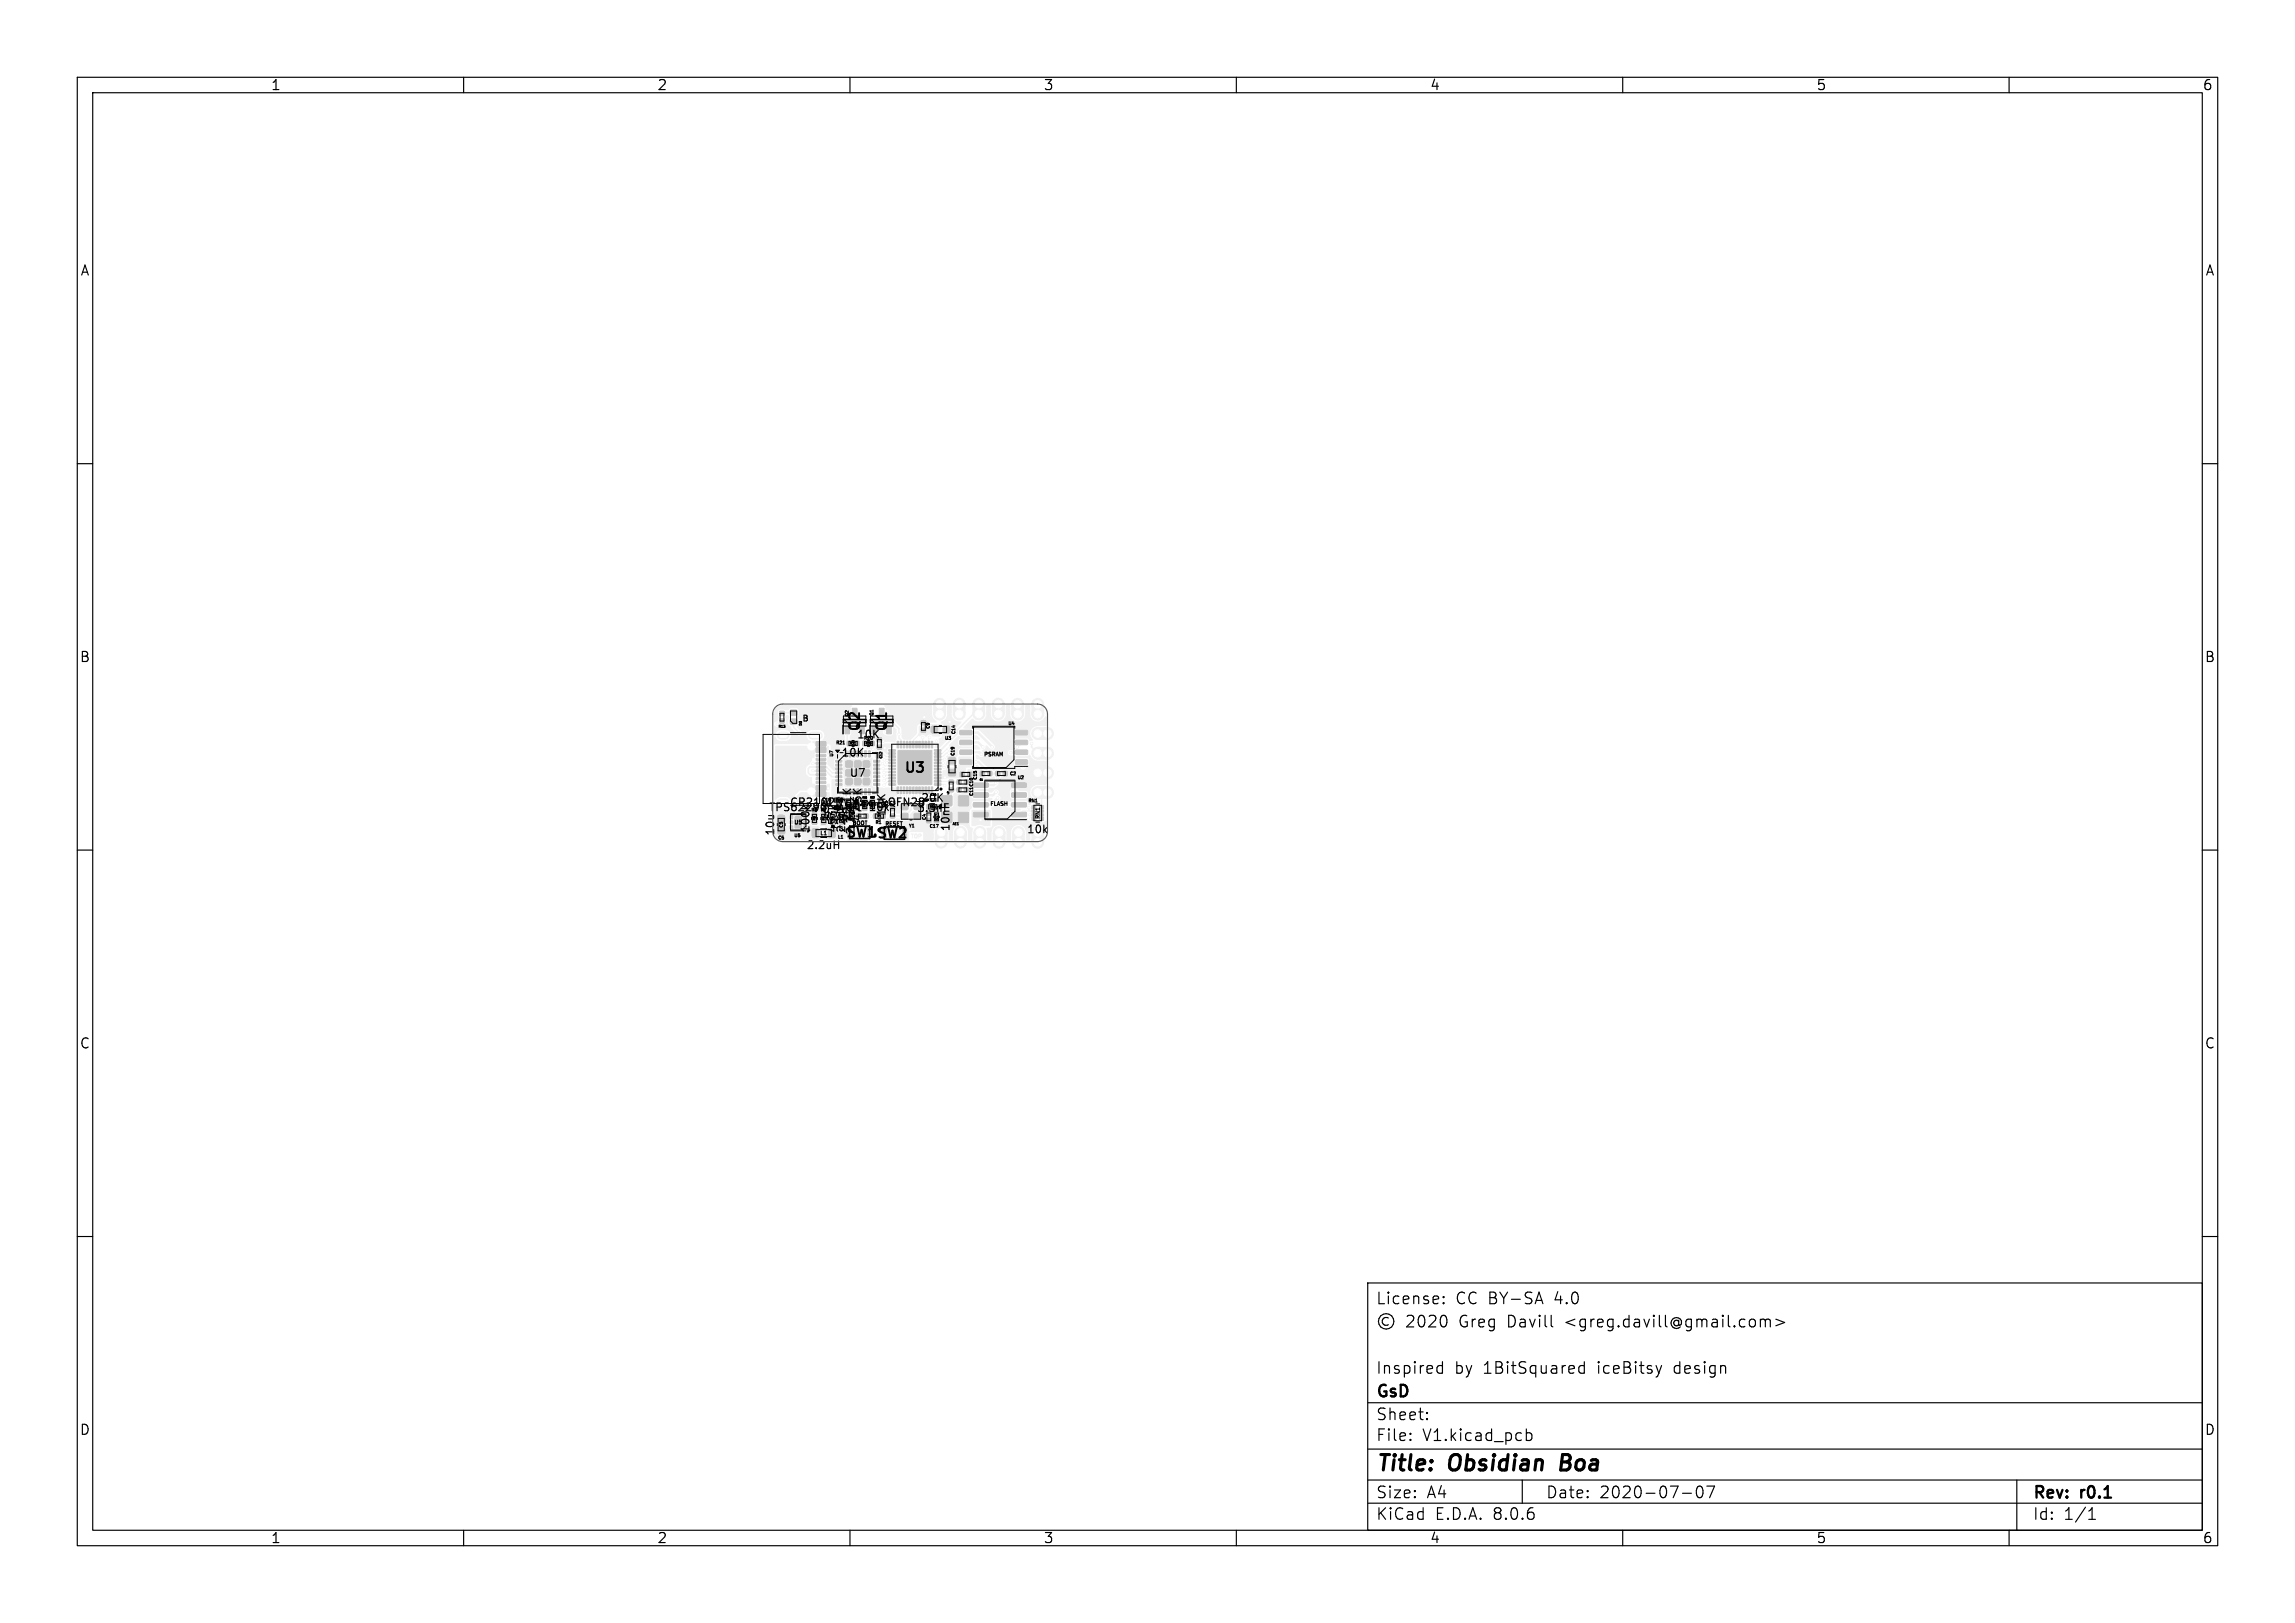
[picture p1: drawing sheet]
<svg xmlns="http://www.w3.org/2000/svg" width="297mm" height="210mm" viewBox="0 0 297 210" stroke-linecap="round" stroke-linejoin="round" font-family="sans-serif">
<defs><g id="words">
<g font-size="2.8">
<text x="178" y="190.9">Title:</text>
<text x="187.7" y="190.9">Obsidian</text>
<text x="202.8" y="190.9">Boa</text>
</g>
<g font-size="2.1">
<text x="178" y="172">©</text>
<text x="178" y="169">License:</text>
<text x="181.9" y="172">2020</text>
<text x="188.4" y="169">CC BY-SA</text>
<text x="188.9" y="172">Greg</text>
<text x="195.2" y="172">Davill</text>
<text x="201.3" y="169">4.0</text>
<text x="202.8" y="172">&lt;greg.davill@gmail.com&gt;</text>
<text x="178" y="178">Inspired</text>
<text x="188.2" y="178">by</text>
<text x="192" y="178">1BitSquared</text>
<text x="206.9" y="178">iceBitsy</text>
<text x="216.9" y="178">design</text>
<text x="178" y="184">Sheet:</text>
<text x="178" y="181.2">GsD</text>
<text x="178" y="186.7">File:</text>
<text x="184.1" y="186.7">V1.kicad_pcb</text>
<text x="178" y="196.9">KiCad</text>
<text x="178" y="194.1">Size:</text>
<text x="184.7" y="194.1">A4</text>
<text x="185.7" y="196.9">E.D.A.</text>
<text x="193.3" y="196.9">8.0.6</text>
<text x="200" y="194.1">Date:</text>
<text x="207" y="194.1">2020-07-07</text>
<text x="263" y="194.3">Rev:</text>
<text x="263" y="196.9">Id:</text>
<text x="267.1" y="196.9">1/1</text>
<text x="269.4" y="194.3">r0.1</text>
</g>
<g font-size="1.8">
<text x="35" y="11.9">1</text>
<text x="85" y="11.9">2</text>
<text x="135" y="11.9">3</text>
<text x="185" y="11.9">4</text>
<text x="235" y="11.9">5</text>
<text x="285" y="11.9">6</text>
<text x="10.3" y="35.9">A</text>
<text x="285.4" y="35.9">A</text>
<text x="10.3" y="85.9">B</text>
<text x="285.3" y="85.9">B</text>
<text x="111.6" y="94.8" transform="rotate(-90 111.6 94.8)">Q2</text>
<text x="115.1" y="94.8" transform="rotate(-90 115.1 94.8)">Q1</text>
<text x="116.9" y="100.3">U3</text>
<text x="109.3" y="108.7">SW1SW2</text>
<text x="10.3" y="135.9">C</text>
<text x="285.3" y="135.9">C</text>
<text x="10.3" y="185.9">D</text>
<text x="285.3" y="185.9">D</text>
<text x="35" y="199.9">1</text>
<text x="85" y="199.9">2</text>
<text x="135" y="199.9">3</text>
<text x="185" y="199.9">4</text>
<text x="235" y="199.9">5</text>
<text x="285" y="199.9">6</text>
</g>
<g font-size="1.4">
<text x="110.8" y="95.8">10K</text>
<text x="108.8" y="98.1">10K</text>
<text x="109.9" y="100.7">U7</text>
<text x="99.4" y="105.2">TPS62290</text>
<text x="102.1" y="104.5">CP2102N-Axx-xQFN28</text>
<text x="105" y="107.9" transform="rotate(-90 105 107.9)">100k</text>
<text x="106.3" y="106.4">4.7uF</text>
<text x="106.3" y="105.4">0.1uF</text>
<text x="108.5" y="107.9" transform="rotate(-90 108.5 107.9)">453k</text>
<text x="110.4" y="106.4" transform="rotate(-90 110.4 106.4)">22.1K</text>
<text x="111.5" y="105.2" transform="rotate(-90 111.5 105.2)">2K</text>
<text x="111.7" y="106.4" transform="rotate(-90 111.7 106.4)">47.5K</text>
<text x="112.3" y="105.2">10k</text>
<text x="114.8" y="105.7" transform="rotate(-90 114.8 105.7)">10K</text>
<text x="118.6" y="105.3">3.3nF</text>
<text x="119.1" y="104">20K</text>
<text x="123.1" y="107.7" transform="rotate(-90 123.1 107.7)">10nF</text>
<text x="100.4" y="108.2" transform="rotate(-90 100.4 108.2)">10u</text>
<text x="104.3" y="110.1">2.2uH</text>
<text x="110.8" y="108.1" transform="rotate(-90 110.8 108.1)">2.2uF</text>
<text x="132.8" y="108">10k</text>
</g>
<text font-size="1" x="103.7" y="93.5">B</text>
<g font-size=".7">
<text x="127.3" y="98">PSRAM</text>
<text x="102.7" y="106.8">U5</text>
<text x="110.2" y="106.9">BOOT</text>
<text x="114.5" y="107">RESET</text>
<text x="128.1" y="104.4">FLASH</text>
<text x="134.7" y="106" transform="rotate(-90 134.7 106)">RN1</text>
<text x="106.1" y="108.2">L1</text>
</g>
<g font-size=".6">
<text x="109.9" y="92.8" transform="rotate(-90 109.9 92.8)">Q2</text>
<text x="111.7" y="95.8">R20</text>
<text x="113.1" y="92.7" transform="rotate(-90 113.1 92.7)">Q1</text>
<text x="120.5" y="94.4" transform="rotate(-90 120.5 94.4)">C9</text>
<text x="122.2" y="95.8">U3</text>
<text x="123.8" y="95.1" transform="rotate(-90 123.8 95.1)">C14</text>
<text x="130.4" y="94">U4</text>
<text x="107.9" y="98" transform="rotate(-90 107.9 98)">U7</text>
<text x="108.1" y="96.4">R21</text>
<text x="123.6" y="97.9" transform="rotate(-90 123.6 97.9)">C19</text>
<text x="126.5" y="101" transform="rotate(-90 126.5 101)">C15</text>
<text x="130.6" y="100.4">C2</text>
<text x="131.6" y="101">U2</text>
<text x="101.4" y="107.1" transform="rotate(-90 101.4 107.1)">C5</text>
<text x="104.9" y="105.1">R8</text>
<text x="106.1" y="105.1">R7</text>
<text x="106.3" y="104.4">C20</text>
<text x="106.3" y="103.8">C18</text>
<text x="109.2" y="107.7" transform="rotate(-90 109.2 107.7)">C7</text>
<text x="110.1" y="106.3" transform="rotate(-90 110.1 106.3)">R17</text>
<text x="110.8" y="106.3" transform="rotate(-90 110.8 106.3)">R16</text>
<text x="113.2" y="106.8">R1</text>
<text x="115" y="104.2">C3</text>
<text x="117.5" y="107.2">Y1</text>
<text x="119.9" y="106.2" transform="rotate(-90 119.9 106.2)">C4</text>
<text x="120.2" y="107.2">C17</text>
<text x="126.1" y="103.1" transform="rotate(-90 126.1 103.1)">C11 C10</text>
<text x="133" y="104">RN1</text>
<text x="100.6" y="108.8">C5</text>
<text x="102.7" y="108.5">U5</text>
<text x="108.3" y="108.7">L1</text>
</g>
<g font-size=".4">
<text x="100.7" y="94.3">R13</text>
<text x="103.9" y="94" transform="rotate(-90 103.9 94)">D3</text>
<text x="110" y="96.4">R21</text>
<text x="112" y="96.4">R20</text>
<text x="114.3" y="98.2" transform="rotate(-90 114.3 98.2)">C12</text>
<text x="105.6" y="106.2" transform="rotate(-90 105.6 106.2)">R8</text>
<text x="106.8" y="106.2" transform="rotate(-90 106.8 106.2)">R7</text>
<text x="110" y="104.5" transform="rotate(-90 110 104.5)">R17</text>
<text x="111" y="104.5" transform="rotate(-90 111 104.5)">R16</text>
<text x="112.1" y="104.5" transform="rotate(-90 112.1 104.5)">R18</text>
<text x="113.1" y="104.5" transform="rotate(-90 113.1 104.5)">R22</text>
<text x="113.5" y="105.8">R1</text>
<text x="115" y="104.6" transform="rotate(-90 115 104.6)">C13</text>
<text x="120.3" y="104.6">R15</text>
<text x="123.2" y="106.9">AE1</text>
</g>
<g font-size=".3">
<text x="126.7" y="101.1">C1</text>
<text x="107.5" y="107.1">C6</text>
<text x="107.9" y="106.2" transform="rotate(-90 107.9 106.2)">C6</text>
<text x="108.1" y="104.7">C20</text>
<text x="108.1" y="103.7">C18</text>
<text x="109.1" y="106.2" transform="rotate(-90 109.1 106.2)">C7</text>
<text x="111.6" y="103.4">R18</text>
<text x="112.6" y="103.4">R22</text>
<text x="119.6" y="103.7">C16</text>
<text x="120.4" y="103">C16</text>
<text x="121.4" y="106.1" transform="rotate(-90 121.4 106.1)">C17</text>
<text x="121.9" y="104.7" transform="rotate(-90 121.9 104.7)">R15</text>
<text x="122.9" y="102.8" transform="rotate(-90 122.9 102.8)">L2</text>
</g>
</g></defs>
<g fill="none" stroke="#f0f0f0" stroke-width=".13">
<path d="M114.2 97.4l.5 .5h.8M114.2 98.8l.3 .3h1M114.3 99.5h1.2M114.5 96.8v.3l.4 .4h.6M114.8 98.7h.7M115.5 98.3h-1.1M115.5 99.9h-1.1M119 95l-.8 .8v.6M119.4 95.4v1M120.3 95.4l-.1 .1v.9M121.2 95.9l-.4 .5h-.2M121.4 98.7h.6"/>
<path d="M121.4 99.1h.5l.3 .2M122 98.7h.1M122.2 98.3h-.8M122.7 96.9h-.2l-.5 .6h-.6M122.8 97.4h-.3l-.5 .5h-.6M115.5 101.5h.4M115.5 100.7h-.8l-.3 .3M115.5 100.3h-.9l-.2 .1M115.5 101.1h-.6l-.5 .5M116.6 102.2v.6l-.2 .3M117 102.2v.8l-.1 .1M117 102.7h.1"/>
<path d="M117.4 102.2v.5l-.1 .1 .1 .7M117.8 102.2l-.1 .8M117.9 107.9h.3M118.1 107.9v.5M118.2 102.2v1M118.4 108h.3v.3l-.1 .1h-.2zM118.6 102.2v.8M118.8 103.5h-.4l-.5 .6v.7M119 102.2v.5M119.1 108.2h-.2M119.2 108.1l-.1-.1-.2-.1v.5M119.2 108.1l-.1 .1"/>
<path d="M119.4 102.2v1.5M119.8 102.2v.9M120.2 102.2v.7M120.6 102.2l.5 .6M121.4 101.5h.7l.1 .2M121.4 101.1h1.6l.1 .1M122.3 100.6l-.1 .1h-.8M133.2 104.5v.3l.1 .2M133.3 105.4h.5M133.4 105.9v.1M133.4 106h.4M133.8 105h-1.5l-.4 .4"/>
<path d="M133.8 103.8v.6"/>
</g>
<g fill="#f0f0f0" stroke="#f0f0f0" stroke-width=".13">
<path d="M134.3 99.2h1.3v1.6h-1.3z"/>
<path d="M134.3 101.8h1.3v1.5h-1.3z"/>
<path d="M128.5 107.7h1.6v1.3h-1.6z"/>
<path d="M128.4 91.1h1.6v1.3h-1.6z"/>
<path d="M123.4 91.1h1.5v1.3h-1.5z"/>
<path d="M120.8 91.1h1.6v1.3h-1.6z"/>
<path d="M126 107.7h1.6v1.3h-1.6z"/>
<path d="M133.5 91.1h1.6v1.3h-1.6z"/>
<path d="M130.9 91.1h1.6v1.3h-1.6z"/>
<path d="M133.5 107.7h1.6v1.3h-1.6z"/>
<path d="M131 107.7h1.6v1.3h-1.6z"/>
<path d="M102.3 93.1h.8v.6h-.8z"/>
<path d="M102.3 91.9h.8v.6h-.8z"/>
<path d="M119.2 94.2h.6v.5h-.6z"/>
<path d="M119.2 93.3h.6v.5h-.6z"/>
<path d="M134.3 96.7h1.3v1.5h-1.3z"/>
<path d="M134.3 94.2h1.3v1.5h-1.3z"/>
<path d="M123.5 107.7h1.6v1.3h-1.6z"/>
<path d="M121 107.7h1.6v1.3h-1.6z"/>
<path d="M125.9 91.1h1.5v1.3h-1.5z"/>
<path d="M105.6 96h1.2l.1 .5h-1.2z"/>
<path d="M105.6 96.8h1.2l.1 .5h-1.2z"/>
<path d="M105.6 98.1h1.2l.1 .2-.1 .1h-1.1z"/>
<path d="M105.6 99.1h1.2l.1 .2-.1 .1h-1.1z"/>
<path d="M105.6 99.6h1.2l.1 .2-.1 .1h-1.1z"/>
<path d="M105.6 100.6h1.2l.1 .2-.1 .1h-1.1z"/>
<path d="M105.6 101.7h1.2l.1 .5h-1.2z"/>
<path d="M105.6 102.5h1.2l.1 .5h-1.2z"/>
<path d="M105.6 101.1h1.2l.1 .2-.1 .1h-1.1z"/>
<path d="M105.6 100.1h1.2l.1 .2-.1 .1h-1.1z"/>
<path d="M105.6 98.6h1.2l.1 .2-.1 .1h-1.1z"/>
<path d="M105.6 97.6h1.2l.1 .2-.1 .1h-1.1z"/>
<path d="M122.8 99.6h.8v.8h-.8z"/>
<path d="M122.8 98h.8v.8h-.8z"/>
<path d="M100.9 92.1h.6v.5h-.6z"/>
<path d="M100.9 93h.6v.5h-.6z"/>
<path d="M111.8 105.3h.5v.6h-.5z"/>
<path d="M113.5 96.4h.6v.5h-.6z"/>
<path d="M113.5 95.5h.6v.5h-.6z"/>
<path d="M108.2 98.4h.7v.2h-.7z"/>
<path d="M108.2 98.9h.7v.2h-.7z"/>
<path d="M108.2 99.4h.7v.2h-.7z"/>
<path d="M108.2 99.9h.7v.2h-.7z"/>
<path d="M108.2 100.4h.7v.2h-.7z"/>
<path d="M108.2 100.9h.7v.2h-.7z"/>
<path d="M108.2 101.4h.7v.2h-.7z"/>
<path d="M109.4 102.1h.2v.7h-.2z"/>
<path d="M109.9 102.1h.2v.7h-.2z"/>
<path d="M110.4 102.1h.2v.7h-.2z"/>
<path d="M110.9 102.1h.2v.7h-.2z"/>
<path d="M111.4 102.1h.2v.7h-.2z"/>
<path d="M111.9 102.1h.2v.7h-.2z"/>
<path d="M112.4 102.1h.2v.7h-.2z"/>
<path d="M113.1 101.4h.7v.2h-.7z"/>
<path d="M113.1 100.9h.7v.2h-.7z"/>
<path d="M113.1 100.4h.7v.2h-.7z"/>
<path d="M113.1 99.9h.7v.2h-.7z"/>
<path d="M113.1 99.4h.7v.2h-.7z"/>
<path d="M113.1 98.9h.7v.2h-.7z"/>
<path d="M113.1 98.4h.7v.2h-.7z"/>
<path d="M112.4 97.2h.2v.7h-.2z"/>
<path d="M111.9 97.2h.2v.7h-.2z"/>
<path d="M109.3 98.3h3.4v3.4h-3.4z"/>
<path d="M113.1 105.3h.4v.6h-.4z"/>
<path d="M102.3 105.6h.3v.3h-.3z"/>
<path d="M102.3 106.2h.3v.4h-.3z"/>
<path d="M102.3 106.9h.3v.3h-.3z"/>
<path d="M102.8 105.6h1v1.6h-1z"/>
<path d="M115.2 105.3h.6v.5h-.6z"/>
<path d="M131.4 98.3h1.5l.1 .2v.3l-.2 .1h-1.3l-.1-.1z"/>
<path d="M131.4 97.1l1.5-.1 .1 .2v.3l-.2 .1h-1.3l-.1-.1z"/>
<path d="M131.4 95.8h1.5l.1 .1v.4l-.2 .1h-1.3l-.1-.2z"/>
<path d="M131.4 94.5h1.5l.1 .1v.4l-.2 .1h-1.3l-.1-.2z"/>
<path d="M124.2 94.5h1.5l.1 .1v.4l-.2 .1h-1.3l-.1-.2z"/>
<path d="M124.2 95.8h1.5l.1 .1v.4l-.2 .1h-1.3l-.1-.2z"/>
<path d="M124.2 97.1l1.5-.1 .1 .2v.3l-.2 .1h-1.3l-.1-.1z"/>
<path d="M124.2 98.3h1.5l.1 .2v.3l-.2 .1h-1.3l-.1-.1z"/>
<path d="M109.7 95.9h.4v.6h-.4z"/>
<path d="M110.7 95.9h.4v.6h-.4z"/>
<path d="M120.5 94h.8v.8h-.8z"/>
<path d="M122.1 94h.8v.8h-.8z"/>
<path d="M133.5 104.2h.6v.5h-.6z"/>
<path d="M133.5 104.8h.6v.3h-.6z"/>
<path d="M133.5 105.3h.6v.3h-.6z"/>
<path d="M133.5 105.8h.6v.3h-.6z"/>
<path d="M134.5 105.8h.6v.3h-.6z"/>
<path d="M134.5 105.3h.6v.3h-.6z"/>
<path d="M134.5 104.8h.6v.3h-.6z"/>
<path d="M134.5 104.2h.6v.5h-.6z"/>
<path d="M112.8 93.8h.7v1.2h-.7z"/>
<path d="M113.8 91.7h.6v1h-.6z"/>
<path d="M122.8 101h.6v.5h-.6z"/>
<path d="M122.8 101.9h.6v.5h-.6z"/>
<path d="M123.9 101.9h.5v.6h-.5z"/>
<path d="M124.8 101.9h.5v.6h-.5z"/>
<path d="M119.9 105.9h.6v.5h-.6z"/>
<path d="M105.1 106.2h.6v.4h-.6z"/>
<path d="M128.9 99.8h.5v.6h-.5z"/>
<path d="M129.8 99.8h.5v.6h-.5z"/>
<path d="M127.8 99.8h.5v.6h-.5z"/>
<path d="M126.9 99.8h.5v.6h-.5z"/>
<path d="M123.9 100.9h.5v.6h-.5z"/>
<path d="M124.8 100.9h.5v.6h-.5z"/>
<path d="M116.7 104h.8v.7h-.8z"/>
<path d="M116.7 105.3h.8v.7h-.8z"/>
<path d="M118.3 105.3h.8v.7h-.8z"/>
<path d="M124.3 99.9h.5v.6h-.5z"/>
<path d="M125.2 99.9h.5v.6h-.5z"/>
<path d="M120.9 105.9h.6v.5h-.6z"/>
<path d="M109.4 93.8h.5v1.2h-.5z"/>
<path d="M110.3 91.7h.6v1h-.6z"/>
<path d="M121.9 103h1.3v1.3h-1.3z"/>
<path d="M124 105.1h1.3v1.3h-1.3z"/>
<path d="M124 103h1.3v1.3h-1.3z"/>
<path d="M105.2 107.3l.6-.1 .2 .1v.9l-.2 .2h-.5l-.2-.1z"/>
<path d="M107.3 107.3l.6-.1 .2 .1v.9l-.1 .2h-.6l-.2-.1z"/>
<path d="M120.9 101.4h.9v.2h-.9z"/>
<path d="M120.9 101h.9v.2h-.9z"/>
<path d="M120.9 100.6h.9v.2h-.9z"/>
<path d="M120.9 100.2h.9v.2h-.9z"/>
<path d="M120.9 99.8h.9v.2h-.9z"/>
<path d="M120.9 99.4h.9v.2h-.9z"/>
<path d="M120.9 99h.9v.2h-.9z"/>
<path d="M120.9 98.6h.9v.2h-.9z"/>
<path d="M120.9 98.2h.9v.2h-.9z"/>
<path d="M120.9 97.8h.9v.2h-.9z"/>
<path d="M120.9 97.4h.9v.2h-.9z"/>
<path d="M120.9 97h.9v.2h-.9z"/>
<path d="M120.5 95.9h.2v.9h-.2z"/>
<path d="M120.1 95.9h.2v.9h-.2z"/>
<path d="M119.7 95.9h.2v.9h-.2z"/>
<path d="M119.3 95.9h.2v.9h-.2z"/>
<path d="M118.9 95.9h.2v.9h-.2z"/>
<path d="M118.5 95.9h.2v.9h-.2z"/>
<path d="M118.1 95.9h.2v.9h-.2z"/>
<path d="M117.7 95.9h.2v.9h-.2z"/>
<path d="M117.3 95.9h.2v.9h-.2z"/>
<path d="M116.9 95.9h.2v.9h-.2z"/>
<path d="M116.5 95.9h.2v.9h-.2z"/>
<path d="M116.1 95.9h.2v.9h-.2z"/>
<path d="M115 97h.9v.2h-.9z"/>
<path d="M115 97.4h.9v.2h-.9z"/>
<path d="M115 97.8h.9v.2h-.9z"/>
<path d="M115 98.2h.9v.2h-.9z"/>
<path d="M115 98.6h.9v.2h-.9z"/>
<path d="M115 99h.9v.2h-.9z"/>
<path d="M115 99.4h.9v.2h-.9z"/>
<path d="M115 99.8h.9v.2h-.9z"/>
<path d="M115 100.2h.9v.2h-.9z"/>
<path d="M115 100.6h.9v.2h-.9z"/>
<path d="M115 101h.9v.2h-.9z"/>
<path d="M115 101.4h.9v.2h-.9z"/>
<path d="M116.1 101.8h.2v.9h-.2z"/>
<path d="M116.5 101.8h.2v.9h-.2z"/>
<path d="M116.9 101.8h.2v.9h-.2z"/>
<path d="M117.3 101.8h.2v.9h-.2z"/>
<path d="M117.7 101.8h.2v.9h-.2z"/>
<path d="M118.1 101.8h.2v.9h-.2z"/>
<path d="M118.5 101.8h.2v.9h-.2z"/>
<path d="M118.9 101.8h.2v.9h-.2z"/>
<path d="M119.3 101.8h.2v.9h-.2z"/>
<path d="M119.7 101.8h.2v.9h-.2z"/>
<path d="M120.1 101.8h.2v.9h-.2z"/>
<path d="M120.5 101.8h.2v.9h-.2z"/>
<path d="M116.2 97.1h4.4v4.4h-4.4z"/>
<path d="M130.9 105.1h1.9v.2v.3l-.1 .1h-1.7l-.1-.1z"/>
<path d="M130.9 103.9l1.9-.1v.2v.3l-.1 .1h-1.7l-.1-.1z"/>
<path d="M130.9 102.6h1.9v.1v.4l-.1 .1h-1.7l-.1-.2z"/>
<path d="M130.9 101.3h1.9v.1v.4l-.1 .1h-1.7l-.1-.2z"/>
<path d="M126 101.3h1.8l.1 .1v.4l-.1 .1h-1.8l-.1-.2z"/>
<path d="M126 102.6h1.8l.1 .1v.4l-.1 .1h-1.8l-.1-.2z"/>
<path d="M126 103.9l1.8-.1 .1 .2v.3l-.1 .1h-1.8l-.1-.1z"/>
<path d="M126 105.1h1.8l.1 .2v.3l-.1 .1h-1.8l-.1-.1z"/>
<path d="M100.7 105.5h.1h.7l.1 .2-.1 .6-.1 .1-.7-.1-.1-.2z"/>
<path d="M100.7 107.1l.1-.1 .7 .1 .1 .1-.1 .7h-.1h-.7l-.1-.2z"/>
<path d="M112.7 95.9h.4v.6h-.4z"/>
<path d="M111.7 95.9h.4v.6h-.4z"/>
<circle cx="134.3" cy="100" r=".76"/>
<circle cx="135.6" cy="100" r=".76"/>
<circle cx="134.3" cy="102.5" r=".76"/>
<circle cx="135.6" cy="102.5" r=".76"/>
<circle cx="129.3" cy="107.7" r=".76"/>
<circle cx="129.3" cy="109" r=".76"/>
<circle cx="129.2" cy="92.4" r=".76"/>
<circle cx="129.2" cy="91.1" r=".76"/>
<circle cx="124.1" cy="92.4" r=".76"/>
<circle cx="124.1" cy="91.1" r=".76"/>
<circle cx="121.6" cy="92.4" r=".76"/>
<circle cx="121.6" cy="91.1" r=".76"/>
<circle cx="126.8" cy="107.7" r=".76"/>
<circle cx="126.8" cy="109" r=".76"/>
<circle cx="134.3" cy="92.4" r=".76"/>
<circle cx="134.3" cy="91.1" r=".76"/>
<circle cx="131.7" cy="92.4" r=".76"/>
<circle cx="131.7" cy="91.1" r=".76"/>
<circle cx="134.3" cy="109" r=".76"/>
<circle cx="131.8" cy="107.7" r=".76"/>
<circle cx="131.8" cy="109" r=".76"/>
<circle cx="134.3" cy="97.5" r=".76"/>
<circle cx="135.6" cy="97.5" r=".76"/>
<circle cx="134.3" cy="94.9" r=".76"/>
<circle cx="135.6" cy="94.9" r=".76"/>
<circle cx="124.3" cy="107.7" r=".76"/>
<circle cx="124.3" cy="109" r=".76"/>
<circle cx="121.8" cy="107.7" r=".76"/>
<circle cx="121.8" cy="109" r=".76"/>
<circle cx="126.7" cy="92.4" r=".76"/>
<circle cx="126.7" cy="91.1" r=".76"/>
<circle cx="103.3" cy="106.9" r=".25"/>
<circle cx="103.3" cy="105.8" r=".25"/>
<circle cx="126.3" cy="98.6" r=".15"/>
<circle cx="100.6" cy="93.7" r=".15"/>
<circle cx="115.9" cy="103.2" r=".15"/>
<circle cx="118.6" cy="103" r=".15"/>
<circle cx="122.3" cy="100.6" r=".15"/>
<circle cx="121.7" cy="93.9" r=".15"/>
<circle cx="114.5" cy="96.8" r=".15"/>
<circle cx="112.7" cy="105.6" r=".15"/>
<circle cx="127.7" cy="106.1" r=".15"/>
<circle cx="126.9" cy="106.1" r=".15"/>
<circle cx="113.5" cy="96.9" r=".15"/>
<circle cx="129.1" cy="100.6" r=".15"/>
<circle cx="120.6" cy="94.8" r=".15"/>
<circle cx="120.6" cy="93.9" r=".15"/>
<circle cx="121.6" cy="94.9" r=".15"/>
<circle cx="122.3" cy="101.6" r=".15"/>
<circle cx="113" cy="96.9" r=".15"/>
<circle cx="117.7" cy="107.4" r=".15"/>
<circle cx="110" cy="101.1" r=".15"/>
<circle cx="112" cy="101.2" r=".15"/>
<circle cx="111" cy="101.1" r=".15"/>
<circle cx="119.6" cy="92.8" r=".15"/>
<circle cx="117" cy="98.2" r=".15"/>
<circle cx="109" cy="102.9" r=".15"/>
<circle cx="116.6" cy="98.2" r=".15"/>
<circle cx="125.4" cy="101.8" r=".15"/>
<circle cx="125.4" cy="100.8" r=".15"/>
<circle cx="122.9" cy="98.1" r=".15"/>
<circle cx="122.9" cy="93.4" r=".15"/>
<circle cx="114.3" cy="95.9" r=".15"/>
<circle cx="105.2" cy="99.7" r=".15"/>
<circle cx="105.2" cy="98.8" r=".15"/>
<circle cx="107.2" cy="102" r=".15"/>
<circle cx="129.1" cy="103.3" r=".15"/>
<circle cx="127" cy="97.6" r=".15"/>
<circle cx="114.8" cy="98.7" r=".15"/>
<circle cx="131.6" cy="96.7" r=".15"/>
<circle cx="114.4" cy="98.3" r=".15"/>
<circle cx="131" cy="102.4" r=".15"/>
<circle cx="133.2" cy="104.5" r=".15"/>
<circle cx="119.4" cy="95.5" r=".15"/>
<circle cx="114.8" cy="92.2" r=".15"/>
<circle cx="122.3" cy="98.2" r=".15"/>
<circle cx="133.5" cy="96.2" r=".15"/>
<circle cx="114.4" cy="106.9" r=".15"/>
<circle cx="117.3" cy="103.6" r=".15"/>
<circle cx="117.7" cy="103" r=".15"/>
<circle cx="128.4" cy="96.6" r=".15"/>
<circle cx="128.9" cy="101.3" r=".15"/>
<circle cx="114.4" cy="99.9" r=".15"/>
<circle cx="130.8" cy="97.4" r=".15"/>
<circle cx="130.5" cy="104.1" r=".15"/>
<circle cx="114.4" cy="100.4" r=".15"/>
<circle cx="113.9" cy="97.4" r=".15"/>
<circle cx="103.4" cy="94.8" r=".15"/>
<circle cx="116.3" cy="95" r=".15"/>
<circle cx="112.4" cy="106.6" r=".15"/>
<circle cx="122.2" cy="99.3" r=".15"/>
<circle cx="122.7" cy="96.9" r=".15"/>
<circle cx="122.1" cy="98.7" r=".15"/>
<circle cx="122.8" cy="97.4" r=".15"/>
<circle cx="111" cy="96.6" r=".15"/>
<circle cx="109" cy="96.6" r=".15"/>
<circle cx="127.2" cy="96.6" r=".15"/>
<circle cx="128.9" cy="102.5" r=".15"/>
<circle cx="114.3" cy="99.5" r=".15"/>
<circle cx="133.3" cy="105.4" r=".15"/>
<circle cx="132.4" cy="99.2" r=".15"/>
<circle cx="133.4" cy="105.9" r=".15"/>
<circle cx="114.2" cy="98.8" r=".15"/>
<circle cx="120.3" cy="95.4" r=".15"/>
<circle cx="121.2" cy="95.9" r=".15"/>
<circle cx="118.2" cy="103.2" r=".15"/>
<circle cx="116.9" cy="103.1" r=".15"/>
<circle cx="116.4" cy="103.1" r=".15"/>
<circle cx="115.9" cy="101.6" r=".15"/>
<circle cx="114.4" cy="101.6" r=".15"/>
<circle cx="114.4" cy="101" r=".15"/>
</g>
<path d="M101.1 95.2h.6M105.1 95.2h.9" fill="none" stroke="#f0f0f0" stroke-width="1"/>
<g fill="none" stroke="#f0f0f0" stroke-width=".2">
<path d="M101.2 93.3l-.4 .4h-.2M102.7 92.2h-1.4l-.1 .1M102.7 93.4v.7l.7 .7M105.2 99.7l1.7 .1 .8 .7h.8M106.2 98.8h-1M109 96.5l.5 .6M109.7 94.6v1.4l.2 .2M110.9 96.2v.3l.6 .5M111.6 93.2h3.7l1 1.1v1.2l.3 .3v.6M119.5 94.5l-.6 .6M121.2 95.9h.1M123.9 94.9l-2.2 2.2h-.3"/>
<path d="M126.7 92.4h-.7l-2.1 2.1M132.2 98.6l.2 .2v.4M133.5 96.2v.5l.8 .8M105.4 105.4h1.2M106.2 102h1M108.5 100h-.8l-.7-.7h-2.2l-.2 .1v.6l.2 .2h1.4M112.4 106.6l.2 .2v.5M114.4 105.7v1.2M117.1 103.5h.1M117.9 104.8l-.8 .8h-1.6M123.1 101.2h1M124.1 102.2h-1v.8l-.6 .6"/>
<path d="M124.1 101.2h.1M134.9 102.5l-.1 .2v3.1"/>
</g>
<g fill="none" stroke="#f0f0f0" stroke-width=".3">
<path d="M125 98.6h1.6l1.5 1.5h1v.5M125 97.3h1.7l.3 .3M125 94.8h1.6l1.8 1.9M125 96.1h1.6l.6 .6M126.3 98.6h.1M132.2 96.1l-.6 .6M132.2 97.3l-1.4 .1M128.9 101.3l-.3 .3h-1.7M128.9 102.5l-.4 .4h-1.6M129.1 103.2l-.9 .9h-1.3M130.5 104.1h.1M130.5 104.1h1.4"/>
<path d="M131 102.4h.5l.4 .5"/>
</g>
<g fill="#f0f0f0">
<path d="M113.4 96.3l2.1-.1 .1 .1-.1 .5h-.5l-.2 .1v.4l.2 .2-.1 .1h-.1l-.6-.5a.4 .4 0 0 0-.5 0 .4 .4 0 0 0-.1 .6 .4 .4 0 0 0 .5 .1l.2 .1-.2 .2h-.8l-.1-.8a.68 .68 0 0 0 .1-.7z"/>
<path d="M122 99.7a.52 .52 0 0 0 .6-.4h1.4v-1.3l.1-.1h1.9l.1 1.3-1.1 .1v1.1a.2 .2 0 0 1 0 .2 .2 .2 0 0 1-.2 .1h-2.3v-.4h-1l.4-.2z"/>
<path d="M106.1 106.1l3.2-.1v.6h.1l-.1 .2 .1 .3v1.5h-2.5l-.1-1.6-.1-.1-.6-.1z"/>
<path d="M118.9 94h.9l.3-.3h1.5l.1 1.5-1 .1-.1-.1a.41 .41 0 0 0-.7 .1h-.2a.4 .4 0 0 0-.6 0l-.2-.1z"/>
<path d="M121.3 100.4l1.2-.1v.4l-.1 .1h-1l-.1-.1z"/>
<path d="M109.5 105.1l.7-.1 .9 .1 .3-.2 .1-.8h.6l.2 .1v.7l-.5 .1-.1 .1-.1 .3v.6l-.6 .6h-1a.36 .36 0 0 0-.6 0h-.1v-.7z"/>
<path d="M113.5 102l2.7-.1 .1 .1v.7a.38 .38 0 0 0-.3 .4 .38 .38 0 0 0 .4 .4l.1 .3-.2 .2h-2.7z"/>
<path d="M125.7 104.9l2.4-.1 .1 .1v1.9l-.8 .1a1.08 1.08 0 0 0-1.2 0l-.5-.1z"/>
<path d="M100.3 96.6l4.1-.1 .1 .1a.54 .54 0 0 0 .4 .5 .54 .54 0 0 0 .6-.3h1.3l.3-.2a.13 .13 0 0 1 .1-.1 .13 .13 0 0 1 .1 .1v.9a.16 .16 0 0 1-.2 .1 .16 .16 0 0 1-.1-.1l-.2-.1h-1.2l-.2 .2v.5h-.3v.3l-.2 .2a.36 .36 0 0 1-.3 .4l-.3 .3v.7l.4 .5 .4 .1v.8h.3l.3 .2h1.2a.28 .28 0 0 1 .2-.2 .28 .28 0 0 1 .3 .1v.6a.37 .37 0 0 1-.6 .1l-1.2 .1a.61 .61 0 0 0-.6-.4 .61 .61 0 0 0-.6 .4h-.9l-.6 .6v2.4l-.3 .2v1l-2.3 .1-.1-2.4h.2l.4 .3h.9a.7 .7 0 0 0 .7-.7 .7 .7 0 0 0-.7-.7h-.7l-.3 .1-.3 .3-.2-.1z"/>
<path d="M104 106.9l.3-.1 .3-.2a.31 .31 0 0 1 .4 .2l.6 .1a.39 .39 0 0 1 .5 .2l.1 .1v1.4l-.1 .1h-2.3l-.1-.1v-1.1l.3-.2z"/>
<path d="M107.6 100.9l1.4-.1 .1 .1v.9l-.7 .7v2.3l-.1 .1h-.5l-.2-.1z"/>
<path d="M103.1 102.9l.5-.4h.8l.5 .4 .1 .2a.73 .73 0 0 0-.6 .7 .73 .73 0 0 0 .6 .7h1a.7 .7 0 0 0 .7-.7 .7 .7 0 0 0-.7-.7h-.8a.12 .12 0 0 1-.1-.1 .12 .12 0 0 1 .1-.1l.4-.4h1.8v2.2a.28 .28 0 0 1-.2 .4 .28 .28 0 0 1-.3-.2h-.6a.45 .45 0 0 1-.7 0l-.6 .1-.2 .4-.5-.1-.4 .1-.1 .2v.3l.2 .2 .3 .1 .2-.1h.6l.3-.2 .4-.1a.19 .19 0 0 1 .1 .1 .19 .19 0 0 1 0 .2v.5l-.3 .1h-.4l-.4-.3-.8 .2a.41 .41 0 0 0-.2 .5l-.3 .4v1.2l-2.2 .1a1.18 1.18 0 0 1-1.2-1.2l.1-.8h2.3l.3-.1v-1l.3-.4z"/>
<path d="M109.6 106.7h.1l.4 .1h.9l.6-.5h.2l.3 .6v1.5l.2 .2v.1l-2.6 .1z"/>
<path d="M125 93.8l.8-.8a1.01 1.01 0 0 0 1.2 .3 1.01 1.01 0 0 0 .6-1l.1-1 .4-.1 .1 .2v.9a.96 .96 0 0 0 1 1 .96 .96 0 0 0 1-1v-1l.4-.1 .1 .2v1a.96 .96 0 0 0 1 1 .96 .96 0 0 0 1-1.1v-1l.5-.1 .1 .2v1a.98 .98 0 0 0 .8 1 .98 .98 0 0 0 1.1-.7h.2v.1v1.1l-1.1 .1a.98 .98 0 0 0-.9 .6 .98 .98 0 0 0 .3 1.1l-.1 .1h-.1a.29 .29 0 0 1-.4-.2h-1.8l-.1 .3 .1 1-.1 .1-.6 .1-.2 .3 .3 .3 .8 .1h1.4l.4-.2a1.1 1.1 0 0 0 1 .8h1l.1 .1v3l-.1 .1h-1a.98 .98 0 0 0-.9 .6 .98 .98 0 0 0 .3 1.1v.2a.52 .52 0 0 0-.2 .6h-.1a.22 .22 0 0 1-.3 0 .22 .22 0 0 1-.1-.2l-.3-.3h-1.7l-.6 .2-.2 .2v.3l.2 .2 .6 .1h1a.14 .14 0 0 1 .1 .2 .14 .14 0 0 1-.1 .1l-1.2 .1-.1 .2 .1 .6 .2 .1h1.7a.23 .23 0 0 1 .3 0 .23 .23 0 0 1 .1 .3l.4 .2h.6l.2-.2 .2 .2 .6-.1a.19 .19 0 0 1 .2-.1 .19 .19 0 0 1 .1 .1v1l-.1 .1a1.01 1.01 0 0 0-1.1-.6 1.01 1.01 0 0 0-.9 .9v.9l-.1 .2-.4-.1v-.9a.96 .96 0 0 0-1-1 .96 .96 0 0 0-1 1v.9l-.4 .1-.1-.2v-.8a.96 .96 0 0 0-1-1 .96 .96 0 0 0-1 1v.9l-.5 .1-.1-1.6v-.1h.5l.2-.2v-2.1a.21 .21 0 0 1-.2-.2 .21 .21 0 0 1 .2-.2l1-1v-.3l-.3-.3 .1-.4h1.5v.7l.3 .3h1.8l.2-.3v-.5l-.2-.2h-.9l-.4-.3h-.6l-.2 .3h-1.5l-.1-.2-.2-.1-.6 .4-.5-.1h-1.9l-.1 .2-.1 .4 .3 .4h1.8l.5-.1 .1 .1-.3 .3-.3-.1h-1.7l-.3 .2v.7l-.3 .4v1.9l.2 .3a.23 .23 0 0 1 .3 .1 .23 .23 0 0 1-.1 .3l-.1 1.3-.5-.1v-.9a.96 .96 0 0 0-1-1.1 .96 .96 0 0 0-1 1.1v.9l-.4 .1-.1-.2v-.9a.96 .96 0 0 0-1-1 .96 .96 0 0 0-1 1.1v.8l-.1 .2h-1.2v-1.1h-1.8v.9l-.1 .2h-2.7v-1.7l-.2-.4v-.8a.15 .15 0 0 1 .2-.1 .15 .15 0 0 1 .1 .1l.2 .2h.5l.3-.2h.3l.4 .3h.8l.2-.2v-.6l.6-.5 .7 .1 .4 .4 .3 .1 .2 .2h.6l.2-.1 .2 .1h.6l.2-.3-.1-.6a.21 .21 0 0 1 .1-.3 .21 .21 0 0 1 .2 0l1.4-.1 .1-.2v-1.5l.2-.1 .3 .1h.6l.1-.2v-.6a.34 .34 0 0 1 0-.5v-.4l.1-.1a.4 .4 0 0 0 .5-.5v-.8l.9-.1 .2-.2a.2 .2 0 0 1 0-.2 .2 .2 0 0 1 .2-.1l1.1 1.1a.43 .43 0 0 0 .3 .5l.6-.1a.2 .2 0 0 1 .2 0 .2 .2 0 0 1 .1 .2v.2l-.4 .3h-.3l-.3-.1h-1.8l-.2 .2v.5l.3 .3h1.7l.3-.2h.7l.4-.4-.1-.5 .3-.2 .2-.4v-.5l-.2-.3h-.6a.24 .24 0 0 1-.3 .2 .24 .24 0 0 1-.2-.2l-.2-.1-1.2-1.1h4.3v.5l.1 .1 .7 .2a.37 .37 0 0 0 .4 .4 .37 .37 0 0 0 .4-.5l.3-.1 .1-.1v-.5l-.2-.3h-1.6l-.2 .3h-4.3l-.2-.1-.3-.1-.2-.4a.38 .38 0 0 1 .7 .1h.2l.2-.1v-.4a.25 .25 0 0 1-.1-.4l.3-.1 .1-.5 .6 .5 .2 .1 .3-.1v-.4l-2-2-.7-.1-.3-.1h-1v-.2z"/>
<path d="M108.6 102.5l.4-.3h.1l.2 1.7 .2 .2h.5a.24 .24 0 0 1 .4-.1l-.1 .8-.3 .1h-.4a.34 .34 0 0 0-.4 .4v.3l-.1 .2h-.8l-.1-.1v-.5l.3-.2 .1-.2z"/>
<path d="M112.5 104.1l.8-.1 .3 .2 2.8-.1a.42 .42 0 0 0 .3-.5h.1l.1 .1a.71 .71 0 0 0 .7 .2v.8l-.4 .3h-.5l-.3 .3h-.3l-.3-.2h-.5l-.4 .3-.4-.3h-.4l-.3 .2-.3-.2h-.4l-.3 .2a.24 .24 0 0 1-.3-.1 .24 .24 0 0 1 0-.4z"/>
<path d="M100.5 91.6l.4-.3 .4-.1h8.9l.1 .2-.2 .2v1.2l.2 .2h.6l.5 .4a.25 .25 0 0 1-.3 .3l-.1 1.3 .2 .2 .1 .4-.1 .1h-.5l-.3 .2-.4-.3v-.4l.2-.2-.1-1.2-.1-.2-.8 .1-.1 1.3 .2 .2 .1 1-.2 .1a.37 .37 0 0 0-.5 .1 .37 .37 0 0 0 .2 .5l.3 .3v.7l.1 .2h1.4l.3 .1 .7-.1 .9 .1a.17 .17 0 0 1 .2-.1 .17 .17 0 0 1 .1 .2l-.1 3.3 .1 .2 .4 .1v1.1l-.1 .1-.4-.1v-.9l-.1-.2-3.3-.1-.1-.9-.1-.3-.1-.4a.33 .33 0 0 0-.2-.5h-1.1l-.7-.8v-.5h.8l.1 .9h.9a.57 .57 0 0 0 .2-.6v-.4l-.2-.1h-.8l-.2 .2h-.8v-.5l.3-.1 .1-.2v-1a.33 .33 0 0 0-.3-.3 .33 .33 0 0 0-.3 .1l-.1 .1h-1.2l-.4-.4a.12 .12 0 0 1-.1-.1 .12 .12 0 0 1 .1-.1h1a.7 .7 0 0 0 .5-.8 .7 .7 0 0 0-.7-.6h-1.1a.76 .76 0 0 0-.5 .8 .76 .76 0 0 0 .6 .6l-.1 .2-.4 .2h-4.3l-.1-.1v-.9a.29 .29 0 0 1 .4 .3l.3 .3h.9a.7 .7 0 0 0 .7-.7 .7 .7 0 0 0-.7-.7h-.9l-.2 .1-.3 .5h-.1l-.1-.1v-1l.2-.1a.69 .69 0 0 0 .9-.1h.3l.2-.2v-.6a.3 .3 0 0 1 0-.4 .3 .3 0 0 1 .4 0 .3 .3 0 0 1-.1 .5l.1 .7 .3 .2 .1 .3 .5 .6a.37 .37 0 0 0 .7 .2 .37 .37 0 0 0-.2-.7l-.4-.3 .3-.5v-.5l-.2-.3 .2-.3v-.5l-.2-.3-.9-.1-.3 .3-1.1-.1-.2 .3v.4a.37 .37 0 0 1 0 .6 .43 .43 0 0 1-.5 .4l-.1-.1v-1.2z"/>
<path d="M116.1 97h4.2a.29 .29 0 0 1 .4 0 .29 .29 0 0 1 0 .4v3.8a.29 .29 0 0 1 0 .4 .29 .29 0 0 1-.4 0h-3.8a.44 .44 0 0 1-.4-.4z"/>
<path d="M122.8 96.4l1.2-1.2 .3 .1h1.4l.3-.2h.4l.4 .5-.1 .1h-.7l-.3-.1h-1.6l-.1 .2v.4l.2 .4h1.5l.3-.2h.4l.4 .4v.1l-.1 .1h-.7l-.3-.2-1.6 .1-.1 .2v.6l-.2 .3v1l-1.2 .1a.25 .25 0 0 1-.3-.2 .25 .25 0 0 1 .1-.2l.1-.2a.5 .5 0 0 0 0-.6l.1-.1a.41 .41 0 0 0 .5-.2 .41 .41 0 0 0-.1-.5h.1a.38 .38 0 0 0-.3-.6z"/>
<path d="M112.1 96.7l.3-.2 .7 .3a.2 .2 0 0 1-.1 .3 .2 .2 0 0 1-.2-.1h-.7l-.1-.1z"/>
<path d="M122.6 91.3l.4-.1 .2 .1v1a.99 .99 0 0 0 1.2 1v.2l-.8 .8v.5l-2 2h-.6l-.1-.2 .3-.3a.41 .41 0 0 0 .3-.7 .49 .49 0 0 0 .4-.6v-.8a.39 .39 0 0 0-.1-.6l-.1-.2a1.03 1.03 0 0 0 .9-1.1z"/>
<path d="M113.6 93.5h1l-.1 .8a.46 .46 0 0 0-.1 .7l.3 .2 .7-.1 .2-.1v-.9h.2l.2 .4 .1 1.2-.2 .4-1.6-.1-.9-.1-.2-.2v-.4l.4-.3z"/>
<path d="M114.4 91.3l6.1-.1 .1 .2v.9a1 1 0 0 0 .6 1v.2h-1.1l-.4 .3h-.4a.38 .38 0 0 0-.6 .2v.9l-.8 .8h-.7l-.3-.1a.56 .56 0 0 1-.2-.7l-.1-.8-1.2-1.1-.8-.2a.22 .22 0 0 1 .1-.2 .22 .22 0 0 1 .2-.1 .37 .37 0 0 0 .2-.4 .37 .37 0 0 0-.4-.3l-.3-.4z"/>
</g>
<g fill="#fff" stroke="#fff" stroke-width=".13">
<circle cx="126.3" cy="98.6" r=".07"/>
<circle cx="100.6" cy="93.7" r=".08"/>
<circle cx="118.6" cy="103" r=".07"/>
<circle cx="122.3" cy="100.6" r=".07"/>
<circle cx="121.7" cy="93.9" r=".08"/>
<circle cx="114.5" cy="96.8" r=".08"/>
<circle cx="112.7" cy="105.6" r=".07"/>
<circle cx="127.7" cy="106.1" r=".07"/>
<circle cx="126.9" cy="106.1" r=".08"/>
<circle cx="113.5" cy="97" r=".07"/>
<circle cx="129.1" cy="100.6" r=".08"/>
<circle cx="120.6" cy="94.8" r=".08"/>
<circle cx="121.6" cy="94.9" r=".08"/>
<circle cx="122.2" cy="101.7" r=".07"/>
<circle cx="113" cy="97" r=".07"/>
<circle cx="117.7" cy="107.4" r=".08"/>
<circle cx="112" cy="101.2" r=".08"/>
<circle cx="119.6" cy="92.8" r=".07"/>
<circle cx="117" cy="98.2" r=".08"/>
<circle cx="116.6" cy="98.1" r=".07"/>
<circle cx="125.4" cy="101.8" r=".07"/>
<circle cx="125.4" cy="100.8" r=".07"/>
<circle cx="122.9" cy="98.1" r=".08"/>
<circle cx="122.9" cy="93.4" r=".08"/>
<circle cx="114.3" cy="95.9" r=".07"/>
<circle cx="105.2" cy="99.7" r=".08"/>
<circle cx="105.2" cy="98.8" r=".08"/>
<circle cx="107.2" cy="102" r=".07"/>
<circle cx="129.1" cy="103.2" r=".07"/>
<circle cx="127" cy="97.6" r=".07"/>
<circle cx="114.8" cy="98.7" r=".08"/>
<circle cx="131.6" cy="96.7" r=".08"/>
<circle cx="114.4" cy="98.3" r=".07"/>
<circle cx="131" cy="102.4" r=".08"/>
<circle cx="133.2" cy="104.5" r=".08"/>
<circle cx="119.4" cy="95.5" r=".08"/>
<circle cx="114.8" cy="92.2" r=".07"/>
<circle cx="122.2" cy="98.3" r=".07"/>
<circle cx="133.5" cy="96.2" r=".07"/>
<circle cx="117.4" cy="103.5" r=".07"/>
<circle cx="117.7" cy="103" r=".08"/>
<circle cx="128.4" cy="96.7" r=".07"/>
<circle cx="128.9" cy="101.3" r=".08"/>
<circle cx="114.4" cy="99.9" r=".07"/>
<circle cx="130.8" cy="97.4" r=".08"/>
<circle cx="130.5" cy="104.1" r=".08"/>
<circle cx="114.4" cy="100.4" r=".07"/>
<circle cx="103.4" cy="94.8" r=".08"/>
<circle cx="116.3" cy="95" r=".08"/>
<circle cx="112.4" cy="106.6" r=".08"/>
<circle cx="122.2" cy="99.3" r=".08"/>
<circle cx="122.7" cy="96.9" r=".07"/>
<circle cx="122.1" cy="98.7" r=".07"/>
<circle cx="122.8" cy="97.4" r=".08"/>
<circle cx="111" cy="96.6" r=".07"/>
<circle cx="127.2" cy="96.7" r=".07"/>
<circle cx="128.9" cy="102.5" r=".08"/>
<circle cx="114.3" cy="99.5" r=".07"/>
<circle cx="133.3" cy="105.4" r=".07"/>
<circle cx="132.4" cy="99.2" r=".07"/>
<circle cx="133.4" cy="105.9" r=".07"/>
<circle cx="114.2" cy="98.8" r=".08"/>
<circle cx="120.3" cy="95.4" r=".07"/>
<circle cx="121.2" cy="95.9" r=".07"/>
<circle cx="118.2" cy="103.2" r=".07"/>
<circle cx="116.9" cy="103.1" r=".08"/>
<circle cx="116.4" cy="103.1" r=".08"/>
<circle cx="115.9" cy="101.5" r=".07"/>
<circle cx="114.4" cy="101.6" r=".08"/>
<circle cx="114.4" cy="101" r=".08"/>
<circle cx="134.3" cy="100" r=".48"/>
<circle cx="135.6" cy="100" r=".48"/>
<circle cx="134.3" cy="102.5" r=".48"/>
<circle cx="135.6" cy="102.5" r=".48"/>
<circle cx="129.3" cy="107.7" r=".48"/>
<circle cx="129.3" cy="109" r=".48"/>
<circle cx="129.2" cy="92.4" r=".48"/>
<circle cx="129.2" cy="91.1" r=".48"/>
<circle cx="124.1" cy="92.4" r=".48"/>
<circle cx="124.1" cy="91.1" r=".48"/>
<circle cx="121.6" cy="92.4" r=".48"/>
<circle cx="121.6" cy="91.1" r=".48"/>
<circle cx="126.8" cy="107.7" r=".48"/>
<circle cx="126.8" cy="109" r=".48"/>
<circle cx="134.3" cy="92.4" r=".48"/>
<circle cx="134.3" cy="91.1" r=".48"/>
<circle cx="131.7" cy="92.4" r=".48"/>
<circle cx="131.7" cy="91.1" r=".48"/>
<circle cx="134.3" cy="109" r=".48"/>
<circle cx="131.8" cy="107.7" r=".48"/>
<circle cx="131.8" cy="109" r=".48"/>
<circle cx="134.3" cy="97.5" r=".48"/>
<circle cx="135.6" cy="97.5" r=".48"/>
<circle cx="134.3" cy="94.9" r=".48"/>
<circle cx="135.6" cy="94.9" r=".48"/>
<circle cx="124.3" cy="107.7" r=".48"/>
<circle cx="124.3" cy="109" r=".48"/>
<circle cx="121.8" cy="107.7" r=".48"/>
<circle cx="121.8" cy="109" r=".48"/>
<circle cx="126.7" cy="92.4" r=".48"/>
<circle cx="126.7" cy="91.1" r=".48"/>
<circle cx="105" cy="96.6" r=".33"/>
<circle cx="105" cy="102.4" r=".33"/>
<circle cx="103.3" cy="106.9" r=".1"/>
<circle cx="103.3" cy="105.9" r=".1"/>
</g>
<path d="M101.1 95.2h.6M105.1 95.2h.9" fill="none" stroke="#fff" stroke-width=".6"/>
<g fill="#c4c4c4" stroke="#c4c4c4" stroke-width=".13">
<path d="M102.3 93.1h.8v.6h-.8z"/>
<path d="M102.3 91.9h.8v.6h-.8z"/>
<path d="M119.2 94.2h.6v.5h-.6z"/>
<path d="M119.2 93.3h.6v.5h-.6z"/>
<path d="M105.6 96h1.2l.1 .5h-1.2z"/>
<path d="M105.6 96.8h1.2l.1 .5h-1.2z"/>
<path d="M105.6 98.1h1.2l.1 .2-.1 .1h-1.1z"/>
<path d="M105.6 99.1h1.2l.1 .2-.1 .1h-1.1z"/>
<path d="M105.6 99.6h1.2l.1 .2-.1 .1h-1.1z"/>
<path d="M105.6 100.6h1.2l.1 .2-.1 .1h-1.1z"/>
<path d="M105.6 101.7h1.2l.1 .5h-1.2z"/>
<path d="M105.6 102.5h1.2l.1 .5h-1.2z"/>
<path d="M105.6 101.1h1.2l.1 .2-.1 .1h-1.1z"/>
<path d="M105.6 100.1h1.2l.1 .2-.1 .1h-1.1z"/>
<path d="M105.6 98.6h1.2l.1 .2-.1 .1h-1.1z"/>
<path d="M105.6 97.6h1.2l.1 .2-.1 .1h-1.1z"/>
<path d="M122.8 99.6h.8v.8h-.8z"/>
<path d="M122.8 98h.8v.8h-.8z"/>
<path d="M100.9 92.1h.6v.5h-.6z"/>
<path d="M100.9 93h.6v.5h-.6z"/>
<path d="M111.8 105.3h.5v.6h-.5z"/>
<path d="M113.5 96.4h.6v.5h-.6z"/>
<path d="M113.5 95.5h.6v.5h-.6z"/>
<path d="M109.5 98.5l.2-.1 .6 .1v.2v.6h-.2h-.6l-.1-.2z"/>
<path d="M109.5 99.6l.2-.1 .6 .1v.2v.6h-.2h-.6l-.1-.2z"/>
<path d="M109.5 100.7h.2h.6v.2v.6l-.2 .1-.6-.1-.1-.2z"/>
<path d="M110.6 98.5l.2-.1 .6 .1 .1 .2-.1 .6h-.2h-.6l-.1-.2z"/>
<path d="M110.6 100.7h.2h.6l.1 .2-.1 .6-.2 .1-.6-.1-.1-.2z"/>
<path d="M111.7 98.5l.2-.1 .6 .1 .1 .2-.1 .6h-.2h-.6v-.2z"/>
<path d="M111.7 99.6l.2-.1 .6 .1 .1 .2-.1 .6h-.2h-.6v-.2z"/>
<path d="M111.7 100.7h.2h.6l.1 .2-.1 .6-.2 .1-.6-.1v-.2z"/>
<path d="M108.2 98.4h.7v.2h-.7z"/>
<path d="M108.2 98.9h.7v.2h-.7z"/>
<path d="M108.2 99.4h.7v.2h-.7z"/>
<path d="M108.2 99.9h.7v.2h-.7z"/>
<path d="M108.2 100.4h.7v.2h-.7z"/>
<path d="M108.2 100.9h.7v.2h-.7z"/>
<path d="M108.2 101.4h.7v.2h-.7z"/>
<path d="M109.4 102.1h.2v.7h-.2z"/>
<path d="M109.9 102.1h.2v.7h-.2z"/>
<path d="M110.4 102.1h.2v.7h-.2z"/>
<path d="M110.9 102.1h.2v.7h-.2z"/>
<path d="M111.4 102.1h.2v.7h-.2z"/>
<path d="M111.9 102.1h.2v.7h-.2z"/>
<path d="M112.4 102.1h.2v.7h-.2z"/>
<path d="M113.1 101.4h.7v.2h-.7z"/>
<path d="M113.1 100.9h.7v.2h-.7z"/>
<path d="M113.1 100.4h.7v.2h-.7z"/>
<path d="M113.1 99.9h.7v.2h-.7z"/>
<path d="M113.1 99.4h.7v.2h-.7z"/>
<path d="M113.1 98.9h.7v.2h-.7z"/>
<path d="M113.1 98.4h.7v.2h-.7z"/>
<path d="M112.4 97.2h.2v.7h-.2z"/>
<path d="M111.9 97.2h.2v.7h-.2z"/>
<path d="M113.1 105.3h.4v.6h-.4z"/>
<path d="M102.9 106.5h.8v.6h-.8z"/>
<path d="M102.9 105.7h.8v.6h-.8z"/>
<path d="M102.3 105.6h.3v.3h-.3z"/>
<path d="M102.3 106.2h.3v.4h-.3z"/>
<path d="M102.3 106.9h.3v.3h-.3z"/>
<path d="M115.2 105.3h.6v.5h-.6z"/>
<path d="M131.4 98.3h1.5l.1 .2v.3l-.2 .1h-1.3l-.1-.1z"/>
<path d="M131.4 97.1l1.5-.1 .1 .2v.3l-.2 .1h-1.3l-.1-.1z"/>
<path d="M131.4 95.8h1.5l.1 .1v.4l-.2 .1h-1.3l-.1-.2z"/>
<path d="M131.4 94.5h1.5l.1 .1v.4l-.2 .1h-1.3l-.1-.2z"/>
<path d="M124.2 94.5h1.5l.1 .1v.4l-.2 .1h-1.3l-.1-.2z"/>
<path d="M124.2 95.8h1.5l.1 .1v.4l-.2 .1h-1.3l-.1-.2z"/>
<path d="M124.2 97.1l1.5-.1 .1 .2v.3l-.2 .1h-1.3l-.1-.1z"/>
<path d="M124.2 98.3h1.5l.1 .2v.3l-.2 .1h-1.3l-.1-.1z"/>
<path d="M109.7 95.9h.4v.6h-.4z"/>
<path d="M110.7 95.9h.4v.6h-.4z"/>
<path d="M120.5 94h.8v.8h-.8z"/>
<path d="M122.1 94h.8v.8h-.8z"/>
<path d="M133.5 104.2h.6v.5h-.6z"/>
<path d="M133.5 104.8h.6v.3h-.6z"/>
<path d="M133.5 105.3h.6v.3h-.6z"/>
<path d="M133.5 105.8h.6v.3h-.6z"/>
<path d="M134.5 105.8h.6v.3h-.6z"/>
<path d="M134.5 105.3h.6v.3h-.6z"/>
<path d="M134.5 104.8h.6v.3h-.6z"/>
<path d="M134.5 104.2h.6v.5h-.6z"/>
<path d="M112.8 93.8h.7v1.2h-.7z"/>
<path d="M113.8 91.7h.6v1h-.6z"/>
<path d="M122.8 101h.6v.5h-.6z"/>
<path d="M122.8 101.9h.6v.5h-.6z"/>
<path d="M123.9 101.9h.5v.6h-.5z"/>
<path d="M124.8 101.9h.5v.6h-.5z"/>
<path d="M119.9 105.9h.6v.5h-.6z"/>
<path d="M105.1 106.2h.6v.4h-.6z"/>
<path d="M128.9 99.8h.5v.6h-.5z"/>
<path d="M129.8 99.8h.5v.6h-.5z"/>
<path d="M127.8 99.8h.5v.6h-.5z"/>
<path d="M126.9 99.8h.5v.6h-.5z"/>
<path d="M123.9 100.9h.5v.6h-.5z"/>
<path d="M124.8 100.9h.5v.6h-.5z"/>
<path d="M116.7 104h.8v.7h-.8z"/>
<path d="M116.7 105.3h.8v.7h-.8z"/>
<path d="M118.3 105.3h.8v.7h-.8z"/>
<path d="M124.3 99.9h.5v.6h-.5z"/>
<path d="M125.2 99.9h.5v.6h-.5z"/>
<path d="M120.9 105.9h.6v.5h-.6z"/>
<path d="M109.4 93.8h.5v1.2h-.5z"/>
<path d="M110.3 91.7h.6v1h-.6z"/>
<path d="M121.9 103h1.3v1.3h-1.3z"/>
<path d="M124 105.1h1.3v1.3h-1.3z"/>
<path d="M124 103h1.3v1.3h-1.3z"/>
<path d="M105.2 107.3l.6-.1 .2 .1v.9l-.2 .2h-.5l-.2-.1z"/>
<path d="M107.3 107.3l.6-.1 .2 .1v.9l-.1 .2h-.6l-.2-.1z"/>
<path d="M120.9 101.4h.9v.2h-.9z"/>
<path d="M120.9 101h.9v.2h-.9z"/>
<path d="M120.9 100.6h.9v.2h-.9z"/>
<path d="M120.9 100.2h.9v.2h-.9z"/>
<path d="M120.9 99.8h.9v.2h-.9z"/>
<path d="M120.9 99.4h.9v.2h-.9z"/>
<path d="M120.9 99h.9v.2h-.9z"/>
<path d="M120.9 98.6h.9v.2h-.9z"/>
<path d="M120.9 98.2h.9v.2h-.9z"/>
<path d="M120.9 97.8h.9v.2h-.9z"/>
<path d="M120.9 97.4h.9v.2h-.9z"/>
<path d="M120.9 97h.9v.2h-.9z"/>
<path d="M120.5 95.9h.2v.9h-.2z"/>
<path d="M120.1 95.9h.2v.9h-.2z"/>
<path d="M119.7 95.9h.2v.9h-.2z"/>
<path d="M119.3 95.9h.2v.9h-.2z"/>
<path d="M118.9 95.9h.2v.9h-.2z"/>
<path d="M118.5 95.9h.2v.9h-.2z"/>
<path d="M118.1 95.9h.2v.9h-.2z"/>
<path d="M117.7 95.9h.2v.9h-.2z"/>
<path d="M117.3 95.9h.2v.9h-.2z"/>
<path d="M116.9 95.9h.2v.9h-.2z"/>
<path d="M116.5 95.9h.2v.9h-.2z"/>
<path d="M116.1 95.9h.2v.9h-.2z"/>
<path d="M115 97h.9v.2h-.9z"/>
<path d="M115 97.4h.9v.2h-.9z"/>
<path d="M115 97.8h.9v.2h-.9z"/>
<path d="M115 98.2h.9v.2h-.9z"/>
<path d="M115 98.6h.9v.2h-.9z"/>
<path d="M115 99h.9v.2h-.9z"/>
<path d="M115 99.4h.9v.2h-.9z"/>
<path d="M115 99.8h.9v.2h-.9z"/>
<path d="M115 100.2h.9v.2h-.9z"/>
<path d="M115 100.6h.9v.2h-.9z"/>
<path d="M115 101h.9v.2h-.9z"/>
<path d="M115 101.4h.9v.2h-.9z"/>
<path d="M116.1 101.8h.2v.9h-.2z"/>
<path d="M116.5 101.8h.2v.9h-.2z"/>
<path d="M116.9 101.8h.2v.9h-.2z"/>
<path d="M117.3 101.8h.2v.9h-.2z"/>
<path d="M117.7 101.8h.2v.9h-.2z"/>
<path d="M118.1 101.8h.2v.9h-.2z"/>
<path d="M118.5 101.8h.2v.9h-.2z"/>
<path d="M118.9 101.8h.2v.9h-.2z"/>
<path d="M119.3 101.8h.2v.9h-.2z"/>
<path d="M119.7 101.8h.2v.9h-.2z"/>
<path d="M120.1 101.8h.2v.9h-.2z"/>
<path d="M120.5 101.8h.2v.9h-.2z"/>
<path d="M116.2 97.1h4.4v4.4h-4.4z"/>
<path d="M130.9 105.1h1.9v.2v.3l-.1 .1h-1.7l-.1-.1z"/>
<path d="M130.9 103.9l1.9-.1v.2v.3l-.1 .1h-1.7l-.1-.1z"/>
<path d="M130.9 102.6h1.9v.1v.4l-.1 .1h-1.7l-.1-.2z"/>
<path d="M130.9 101.3h1.9v.1v.4l-.1 .1h-1.7l-.1-.2z"/>
<path d="M126 101.3h1.8l.1 .1v.4l-.1 .1h-1.8l-.1-.2z"/>
<path d="M126 102.6h1.8l.1 .1v.4l-.1 .1h-1.8l-.1-.2z"/>
<path d="M126 103.9l1.8-.1 .1 .2v.3l-.1 .1h-1.8l-.1-.1z"/>
<path d="M126 105.1h1.8l.1 .2v.3l-.1 .1h-1.8l-.1-.1z"/>
<path d="M100.7 105.5h.1h.7l.1 .2-.1 .6-.1 .1-.7-.1-.1-.2z"/>
<path d="M100.7 107.1l.1-.1 .7 .1 .1 .1-.1 .7h-.1h-.7l-.1-.2z"/>
<path d="M112.7 95.9h.4v.6h-.4z"/>
<path d="M111.7 95.9h.4v.6h-.4z"/>
</g>
<g fill="none" stroke="#000" stroke-width=".13">
<path d="M98.8 95h7.3v9h-7.3zM101 92.3h.4v1h-.4zM102.3 94.8h2M102.3 92h.8v1.6h-.5l-.3-.3zM108.4 97.6v.5M109.1 96.3h.2M109.1 93l1 1M109.5 97.5h4v5h-5v-4M109.9 95.9h1v.6h-1zM110.2 95.8h.4M110.2 96.6h.4M110.6 96.3h.1"/>
<path d="M111.9 95.9v.6h1v-.6M112.1 92.7h-3v1.3h3M112.2 96.6h.4M112.7 93l.9 1M112.9 97.4h.7v.7M113.5 95.7h.6v1h-.6zM113.9 97.3h.1M114.1 97.3v.2M115.4 96.3h6v6h-6zM115.5 92.7h-2.8v1.3h2.8M119.2 93.5h.6v1h-.6zM120.9 94h1.6v.8h-1.6z"/>
<path d="M121.5 93.9h.4M121.5 94.9h.4M122.7 99v.4M122.8 98.4h.8v1.6h-.8zM123.3 96.7h.1M123.3 96.7h-.2M123.4 93.9v.2M123.7 99v.4M124.5 100h1v.4h-1zM125.9 94.2v-.2h5.4v.2M125.9 99.2v.2h5.4v-.2h1.7M126 94.1h5.2v4.2l-1 1h-4.2z"/>
<path d="M126.2 99.8h.1M127.1 99.8h1v.6h-1zM129.1 99.8h1v.6h-1zM100.7 105.9h.8v1.6h-.8M101.6 106.6v.2M102.3 107.5h2M102.3 105.4v2h1.5M105.7 105.4v1h-.6M105.8 105.7v.4M106.2 107.2h.8M106.2 108.4h.8M107.6 107.4h-2v.8h2"/>
<path d="M108.4 101.9v.7h.7M113.3 105.3v.6h1M113.6 101.9v.7h-.7M113.8 106.6h.2M115.8 104.6v1h-.6M117.8 103.9h.2M117.8 106.1h.2M118.7 104h-2v2h2.4v-1.5M118.7 103.7h.7v.8M119.9 105.2v1h.6v-1M120.8 105.6v.2M120.9 105.2v1h.6v-1"/>
<path d="M121.2 106.7h.2l-.1 .4M121.4 101.9l-.4 .4M121.6 105.6v.2M122.8 101.2h.6v1h-.6zM124.1 101h1v.4h-1zM124.1 102h1v.4h-1zM125.6 100.7h.2M127 101h.2M127.5 100.9h3.9M127.5 106.1h5.3M127.5 101.1h3.9v3.9l-1 1h-2.9zM133.8 104.2h1v2h-1z"/>
<path d="M134 103.8h.2M134.1 104h.4M134.1 106.4h.4"/>
</g>
<path d="M108.1 97.1h.5l-.2 .3z" fill="#000" stroke="#000" stroke-width=".13"/>
<g fill="none" stroke="#000" stroke-width=".2">
<path d="M109.1 93.8v1.2M112.1 93.1h-3v.4h3M112.6 93.8v1.2M115.5 93.1h-2.8v.4h2.8"/>
<circle cx="121.8" cy="102.1" r=".1"/>
</g>
<g fill="none" stroke="#000" stroke-width=".15">
<path d="M10 10h277v190h-277zM12 12h273v186h-273zM60 10v2M110 10v2M160 10v2M210 10v2M260 10v2M10 60h2M285 60h2M10 110h2M108 109.3h.5M108.5 108.8v1"/>
<path d="M109.1 102.1l.6 .6M110.1 102.1l-.6 .5M110.4 102.1l.6 .6M111.4 102.1l-.5 .5M117 103.3l.6 1v-1M118 103.4l.4-.1 .1 .1 .1 .1-.6 .8h.6M122.3 104h.4M285 110h2M10 160h2M285 160h2M177 166h108v32h-108zM180.1 170.3a1.04 1.04 0 0 1 0 1.4"/>
<path d="M186 177.6l.2 .1 .5-.1M186.7 176.2v1.5M186.7 176.8l-.5-.1-.2 .1M186.8 168.6h.1l-.1 .1M186.8 168.6h-.1l.1 .1M186.8 167.8v.1M186.8 168.6v.1M186.8 167.8h.1l-.1 .1M186.8 167.8h-.1l.1 .1M187.1 170.3a1.26 1.26 0 0 1 0 1.3M199.2 167.2l.5 1.5M200.8 171.6l.2 .1"/>
<path d="M205 176.8l-.4-.1-.3 .3v.4l.2 .2 .1 .1 .4-.1M205 176.2v1.5M215 176.7l-.3 1M227 170.8l.2 .2v.4l-.2 .2M227.8 170.8a.37 .37 0 0 1 .7 .1M227.8 170.7v1M228.5 170.9l.2-.2 .3 .1 .1 .9M228.5 170.9v.8M229.8 170.7l1.2 .4-1.2 .5M60 198v2M110 198v2M160 198v2"/>
<path d="M177 194.5h108M177 191.5h108M177 187.5h108M177 181.5h108M182.5 186.3h.1l-.1 .1M182.5 186.3v.1M182.5 185.5v.1M182.5 185.5h.1l-.1 .1M184.7 183.6v.1M184.7 183.6h-.1l.1 .1M184.7 182.8v.1M184.7 182.8h-.1l.1 .1"/>
<path d="M197 191.5v3M197.5 184.9v1.5M197.5 185.5l.5-.1 .2 .3v.4l-.1 .2-.1 .1-.5-.1M210 198v2M217.7 193.2h1.2M219.7 192.4a.36 .36 0 0 1 .6 .2 .77 .77 0 0 1-.4 1.2 1 1 0 0 1-.2-1.4zM220.9 192.3h1l-.7 1.5M260 198v2M261 191.5v6.5M270.3 196.6h.9M270.3 195.5l.4-.4v1.5"/>
</g>
<path d="M202.2 188.2l-.2 2h.7" fill="none" stroke="#000" stroke-width=".4"/>
<path d="M100.4 91.5l.5-.3 .4-.1h33a1.3 1.3 0 0 1 1.3 1.3v15.2a1.3 1.3 0 0 1-1.3 1.3h-33a1.3 1.3 0 0 1-1.3-1.3v-15.2l.1-.4z" fill="none" stroke="#575757" stroke-width=".15"/>
<use href="#words"/>
</svg>
